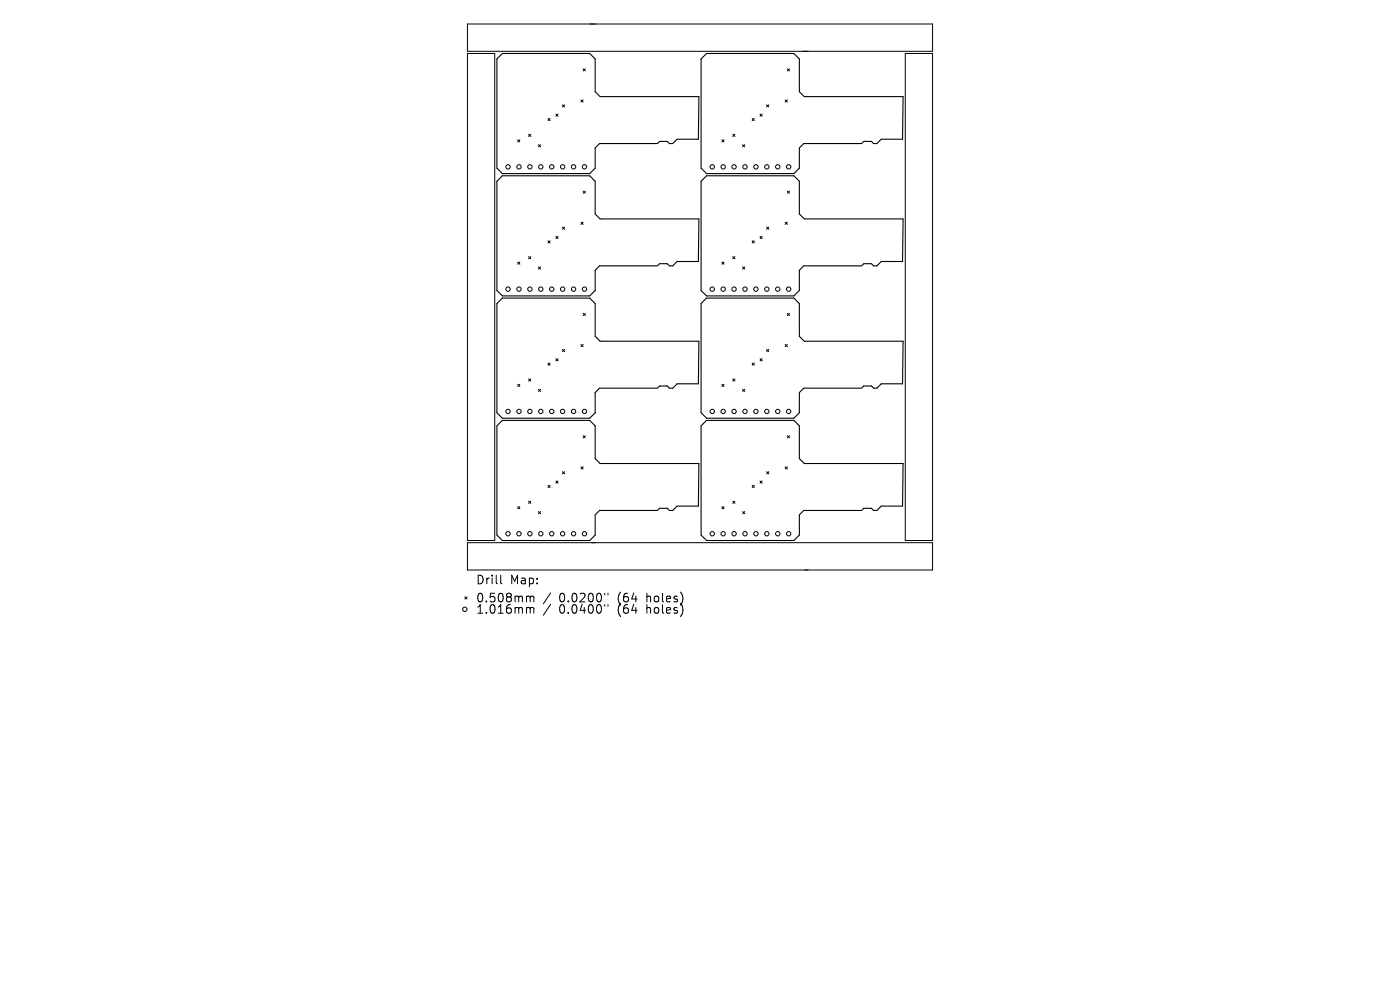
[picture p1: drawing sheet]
<svg xmlns="http://www.w3.org/2000/svg" width="297mm" height="210mm" viewBox="0 0 297 210" stroke-linecap="round" stroke-linejoin="round" font-family="sans-serif">
<defs><g id="words">
<g font-size="2.5">
<text x="100.9" y="124.2">Drill</text>
<text x="108.2" y="124.2">Map:</text>
<text x="100.9" y="128">0.508mm</text>
<text x="100.9" y="130.4">1.016mm</text>
<text x="118.6" y="128">0.0200&quot;</text>
<text x="118.6" y="130.4">0.0400&quot;</text>
<text x="131.1" y="128">(64</text>
<text x="131.1" y="130.4">(64</text>
<text x="137.4" y="128">holes)</text>
<text x="137.4" y="130.4">holes)</text>
</g>
</g></defs>
<path d="M139.4 30.5h-12.2l-.9 .9v4.3l-1.2 1.1h-18.5l-1.2-1.1v-23.2l1.2-1.2h18.5l1.2 1.2v7l1 1h21l-.1 9h-4.6l-.9 1h-.7l-.4-.5h-1.7l-.4 .5M182.7 30.5h-12.2l-.9 .9v4.3l-1.2 1.1h-18.5l-1.2-1.1v-23.2l1.2-1.2h18.5l1.2 1.2v7l1 1h21l-.1 9h-4.5l-1 1h-.7l-.4-.5h-1.7l-.4 .5M139.4 56.4h-12.2l-.9 .9v4.3l-1.2 1.2h-18.5l-1.2-1.2v-23.2l1.2-1.1h18.5l1.2 1.1v7l1 1h21l-.1 9.1h-4.6l-.9 .9h-.7l-.4-.5h-1.7l-.4 .5M182.7 56.4h-12.2l-.9 .9v4.3l-1.2 1.2h-18.5l-1.2-1.2v-23.2l1.2-1.1h18.5l1.2 1.1v7l1 1h21l-.1 9.1h-4.5l-1 .9h-.7l-.4-.5h-1.7l-.4 .5M139.4 82.3h-12.2l-.9 1v4.3l-1.2 1.1h-18.5l-1.2-1.1v-23.2l1.2-1.2h18.5l1.2 1.2v6.9l1 1.1h21l-.1 9h-4.6l-.9 .9h-.7l-.4-.4h-1.7l-.4 .4M182.7 82.3h-12.2l-.9 1v4.3l-1.2 1.1h-18.5l-1.2-1.1v-23.2l1.2-1.2h18.5l1.2 1.2v6.9l1 1.1h21l-.1 9h-4.5l-1 .9h-.7l-.4-.4h-1.7l-.4 .4M139.4 108.3h-12.2l-.9 .9v4.3l-1.2 1.2h-18.5l-1.2-1.2v-23.2l1.2-1.1h18.5l1.2 1.1v7l1 1h21l-.1 9.1h-4.6l-.9 .9h-.7l-.4-.5h-1.7l-.4 .5M182.7 108.3h-12.2l-.9 .9v4.3l-1.2 1.2h-18.5l-1.2-1.2v-23.2l1.2-1.1h18.5l1.2 1.1v7l1 1h21l-.1 9.1h-4.5l-1 .9h-.7l-.4-.5h-1.7l-.4 .5" fill="none" stroke="#000" stroke-width=".23"/>
<g fill="none" stroke="#000" stroke-width=".21">
<path d="M99.2 5.1h98.6v5.8h-98.6zM99.2 11.3h5.8v103.4h-5.8zM123.7 14.6l.5 .5M124.2 14.6l-.5 .5M167 14.6l.5 .5M167.5 14.6l-.5 .5M192 11.3h5.8v103.4h-5.8zM109.8 29.6l.5 .5M110.3 29.6l-.5 .5M112.1 28.5l.5 .5M112.6 28.5l-.5 .5M114.2 30.7l.5 .5"/>
<path d="M114.7 30.7l-.5 .5M116.3 25.1l.4 .5M116.7 25.1l-.4 .5M117.9 24.2l.5 .5M118.4 24.2l-.5 .5M119.3 22.2l.5 .5M119.8 22.2l-.5 .5M123.3 21.2l.4 .5M123.7 21.2l-.4 .5M153.1 29.6l.5 .5M153.6 29.6l-.5 .5M155.5 28.5l.4 .5"/>
<path d="M155.9 28.5l-.4 .5M157.5 30.7l.5 .5M158 30.7l-.5 .5M159.6 25.1l.4 .5M160 25.1l-.4 .5M161.2 24.2l.5 .5M161.7 24.2l-.5 .5M162.6 22.2l.5 .5M163.1 22.2l-.5 .5M166.6 21.2l.4 .5M167 21.2l-.4 .5M109.8 55.6l.5 .5"/>
<path d="M110.3 55.6l-.5 .5M112.1 54.4l.5 .5M112.6 54.4l-.5 .5M114.2 56.6l.5 .5M114.7 56.6l-.5 .5M116.3 51.1l.4 .4M116.7 51.1l-.4 .4M117.9 50.1l.5 .5M118.4 50.1l-.5 .5M119.3 48.2l.5 .4M119.8 48.2l-.5 .4M123.3 47.1l.4 .5"/>
<path d="M123.7 47.1l-.4 .5M123.7 40.5l.5 .5M124.2 40.5l-.5 .5M153.1 55.6l.5 .5M153.6 55.6l-.5 .5M155.5 54.4l.4 .5M155.9 54.4l-.4 .5M157.5 56.6l.5 .5M158 56.6l-.5 .5M159.6 51.1l.4 .4M160 51.1l-.4 .4M161.2 50.1l.5 .5"/>
<path d="M161.7 50.1l-.5 .5M162.6 48.2l.5 .4M163.1 48.2l-.5 .4M166.6 47.1l.4 .5M167 47.1l-.4 .5M167 40.5l.5 .5M167.5 40.5l-.5 .5M116.3 77l.4 .5M116.7 77l-.4 .5M117.9 76.1l.5 .5M118.4 76.1l-.5 .5M119.3 74.1l.5 .5"/>
<path d="M119.8 74.1l-.5 .5M123.3 73.1l.4 .4M123.7 73.1l-.4 .4M123.7 66.5l.5 .4M124.2 66.5l-.5 .4M159.6 77l.4 .5M160 77l-.4 .5M161.2 76.1l.5 .5M161.7 76.1l-.5 .5M162.6 74.1l.5 .5M163.1 74.1l-.5 .5M166.6 73.1l.4 .4"/>
<path d="M167 73.1l-.4 .4M167 66.5l.5 .4M167.5 66.5l-.5 .4M109.8 81.5l.5 .5M110.3 81.5l-.5 .5M112.1 80.4l.5 .4M112.6 80.4l-.5 .4M114.2 82.6l.5 .4M114.7 82.6l-.5 .4M123.3 99l.4 .5M123.7 99l-.4 .5M123.7 92.4l.5 .5"/>
<path d="M124.2 92.4l-.5 .5M153.1 81.5l.5 .5M153.6 81.5l-.5 .5M155.5 80.4l.4 .4M155.9 80.4l-.4 .4M157.5 82.6l.5 .4M158 82.6l-.5 .4M166.6 99l.4 .5M167 99l-.4 .5M167 92.4l.5 .5M167.5 92.4l-.5 .5M99.2 115.1h98.6v5.8h-98.6z"/>
<path d="M109.8 107.5l.5 .4M110.3 107.5l-.5 .4M112.1 106.3l.5 .5M112.6 106.3l-.5 .5M114.2 108.5l.5 .5M114.7 108.5l-.5 .5M116.3 103l.4 .4M116.7 103l-.4 .4M117.9 102l.5 .5M118.4 102l-.5 .5M119.3 100.1l.5 .4M119.8 100.1l-.5 .4"/>
<path d="M153.1 107.5l.5 .4M153.6 107.5l-.5 .4M155.5 106.3l.4 .5M155.9 106.3l-.4 .5M157.5 108.5l.5 .5M158 108.5l-.5 .5M159.6 103l.4 .4M160 103l-.4 .4M161.2 102l.5 .5M161.7 102l-.5 .5M162.6 100.1l.5 .4M163.1 100.1l-.5 .4"/>
<path d="M98.6 126.6l.5 .5M99.1 126.6l-.5 .5M106.2 122v1.6l.3 .2M112 126.5h.4l.1 .2M112 128.9h.2l.3 .2M112.5 126.7l.2-.2h.5l.1 1.2M112.5 126.7v1M112.5 129.1v1M112.5 129.1l.2-.2 .5 .1 .1 1.1M116.8 125.8l-1.5 2.3M116.8 128.2l-1.5 2.3M128.3 125.9v.3"/>
<path d="M128.3 128.3v.3M129 125.9v.3M129 128.3v.3"/>
<circle cx="107.8" cy="35.4" r=".46"/>
<circle cx="110.1" cy="35.4" r=".46"/>
<circle cx="112.4" cy="35.4" r=".46"/>
<circle cx="114.7" cy="35.4" r=".46"/>
<circle cx="117" cy="35.4" r=".46"/>
<circle cx="119.4" cy="35.4" r=".46"/>
<circle cx="121.7" cy="35.4" r=".46"/>
<circle cx="124" cy="35.4" r=".46"/>
<circle cx="151.1" cy="35.4" r=".46"/>
<circle cx="153.4" cy="35.4" r=".46"/>
<circle cx="155.7" cy="35.4" r=".46"/>
<circle cx="158" cy="35.4" r=".46"/>
<circle cx="160.4" cy="35.4" r=".46"/>
<circle cx="162.7" cy="35.4" r=".46"/>
<circle cx="165" cy="35.4" r=".46"/>
<circle cx="167.3" cy="35.4" r=".46"/>
<circle cx="107.8" cy="61.3" r=".46"/>
<circle cx="110.1" cy="61.3" r=".46"/>
<circle cx="112.4" cy="61.3" r=".46"/>
<circle cx="114.7" cy="61.3" r=".46"/>
<circle cx="117" cy="61.3" r=".46"/>
<circle cx="119.4" cy="61.3" r=".46"/>
<circle cx="121.7" cy="61.3" r=".46"/>
<circle cx="124" cy="61.3" r=".46"/>
<circle cx="151.1" cy="61.3" r=".46"/>
<circle cx="153.4" cy="61.3" r=".46"/>
<circle cx="155.7" cy="61.3" r=".46"/>
<circle cx="158" cy="61.3" r=".46"/>
<circle cx="160.4" cy="61.3" r=".46"/>
<circle cx="162.7" cy="61.3" r=".46"/>
<circle cx="165" cy="61.3" r=".46"/>
<circle cx="167.3" cy="61.3" r=".46"/>
<circle cx="107.8" cy="87.3" r=".46"/>
<circle cx="110.1" cy="87.3" r=".46"/>
<circle cx="112.4" cy="87.3" r=".46"/>
<circle cx="114.7" cy="87.3" r=".46"/>
<circle cx="117" cy="87.3" r=".46"/>
<circle cx="119.4" cy="87.3" r=".46"/>
<circle cx="121.7" cy="87.3" r=".46"/>
<circle cx="124" cy="87.3" r=".46"/>
<circle cx="151.1" cy="87.3" r=".46"/>
<circle cx="153.4" cy="87.3" r=".46"/>
<circle cx="155.7" cy="87.3" r=".46"/>
<circle cx="158" cy="87.3" r=".46"/>
<circle cx="160.4" cy="87.3" r=".46"/>
<circle cx="162.7" cy="87.3" r=".46"/>
<circle cx="165" cy="87.3" r=".46"/>
<circle cx="167.3" cy="87.3" r=".46"/>
<circle cx="107.8" cy="113.2" r=".46"/>
<circle cx="110.1" cy="113.2" r=".46"/>
<circle cx="112.4" cy="113.2" r=".46"/>
<circle cx="114.7" cy="113.2" r=".46"/>
<circle cx="117" cy="113.2" r=".46"/>
<circle cx="119.4" cy="113.2" r=".46"/>
<circle cx="121.7" cy="113.2" r=".46"/>
<circle cx="124" cy="113.2" r=".46"/>
<circle cx="151.1" cy="113.2" r=".46"/>
<circle cx="153.4" cy="113.2" r=".46"/>
<circle cx="155.7" cy="113.2" r=".46"/>
<circle cx="158" cy="113.2" r=".46"/>
<circle cx="160.4" cy="113.2" r=".46"/>
<circle cx="162.7" cy="113.2" r=".46"/>
<circle cx="165" cy="113.2" r=".46"/>
<circle cx="167.3" cy="113.2" r=".46"/>
<circle cx="98.6" cy="129.2" r=".46"/>
</g>
<use href="#words"/>
</svg>
